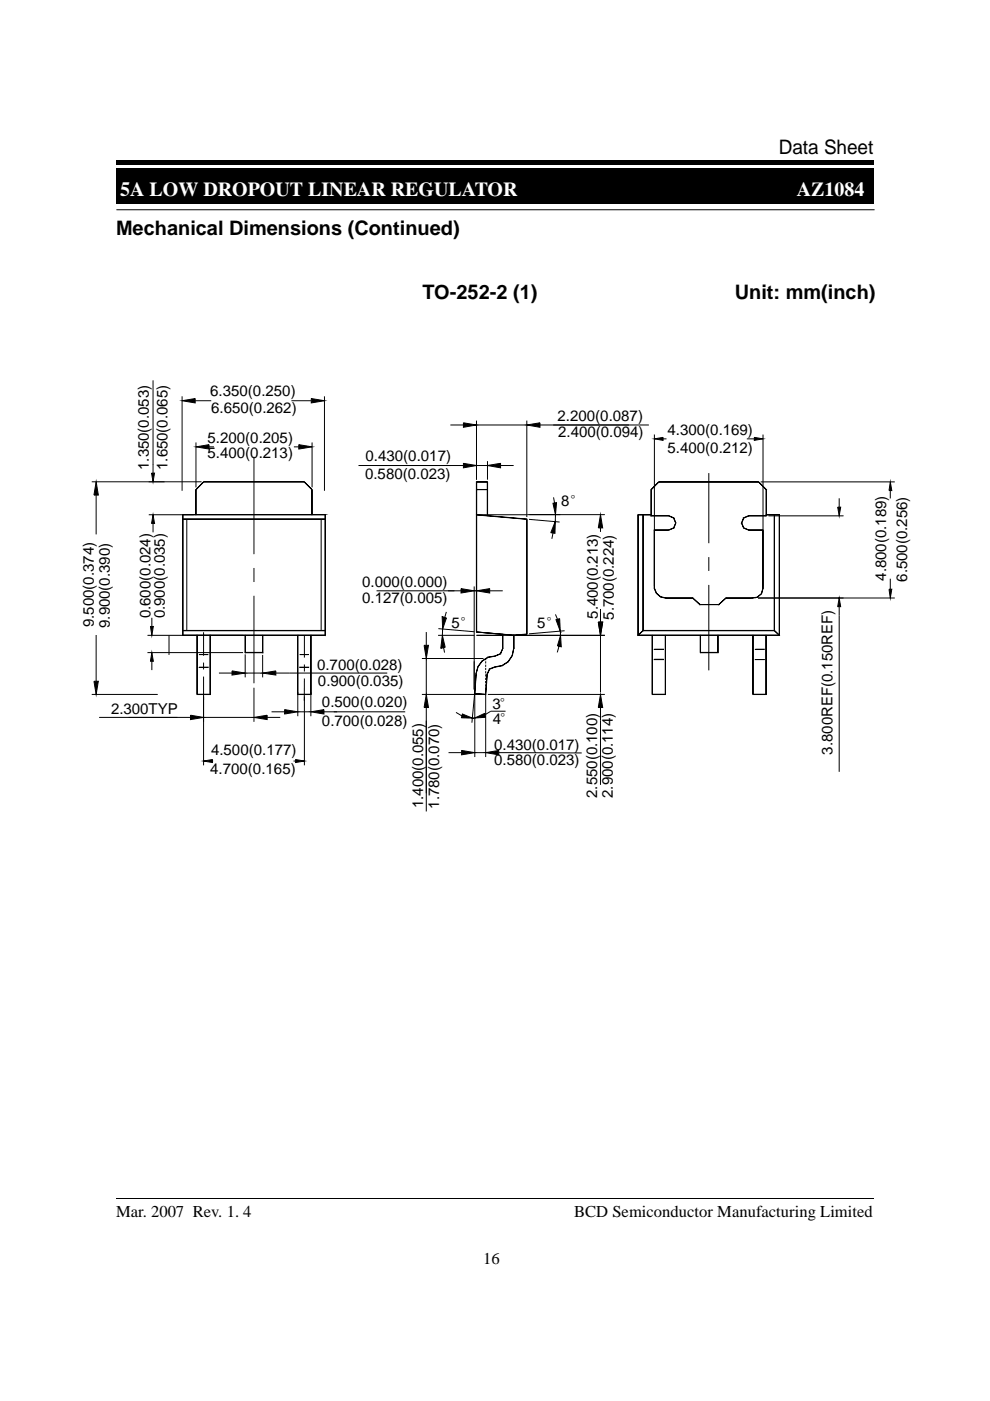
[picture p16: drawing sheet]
<svg xmlns="http://www.w3.org/2000/svg" width="210mm" height="297mm" viewBox="0 0 210 297" stroke-linecap="round" stroke-linejoin="round" font-family="sans-serif">
<defs><g id="words">
<g font-size="4.2">
<text x="165.1" y="32.6">Data Sheet</text>
<text x="24.6" y="49.7">Mechanical Dimensions (Continued)</text>
<text x="89.6" y="63.3">TO-252-2 (1)</text>
<text x="155.8" y="63.3">Unit: mm(inch)</text>
</g>
<g font-size="4.2" fill="#fff">
<text x="25.5" y="41.6">5A LOW DROPOUT LINEAR REGULATOR</text>
<text x="169" y="41.6">AZ1084</text>
</g>
<g font-size="3.5">
<text x="24.6" y="258">Mar. 2007 Rev. 1. 4</text>
<text x="121.7" y="258">BCD Semiconductor Manufacturing Limited</text>
<text x="102.4" y="268.1">16</text>
</g>
<g font-size="3.2">
<text x="44.6" y="84">6.350(0.250)</text>
<text x="44.8" y="87.6">6.650(0.262)</text>
<text x="118.2" y="89.3">2.200(0.087)</text>
<text x="44" y="94">5.200(0.205)</text>
<text x="118.3" y="92.6">2.400(0.094)</text>
<text x="141.5" y="92.2">4.300(0.169)</text>
<text x="141.5" y="96">5.400(0.212)</text>
<text x="31.5" y="99.7" transform="rotate(-90 31.5 99.7)">1.350(0.053)</text>
<text x="35.5" y="99.7" transform="rotate(-90 35.5 99.7)">1.650(0.065)</text>
<text x="44" y="97.2">5.400(0.213)</text>
<text x="77.4" y="101.6">0.580(0.023)</text>
<text x="77.5" y="97.7">0.430(0.017)</text>
<text x="119" y="107.2" transform="rotate(-1 119 107.2)">8°</text>
<text x="76.8" y="124.5">0.000(0.000)</text>
<text x="187.9" y="123.1" transform="rotate(-90 187.9 123.1)">4.800(0.189)</text>
<text x="192.4" y="123.3" transform="rotate(-90 192.4 123.3)">6.500(0.256)</text>
<text x="31.9" y="131.1" transform="rotate(-90 31.9 131.1)">0.600(0.024)</text>
<text x="34.9" y="131.1" transform="rotate(-90 34.9 131.1)">0.900(0.035)</text>
<text x="76.8" y="127.9">0.127(0.005)</text>
<text x="126.7" y="131.2" transform="rotate(-90 126.7 131.2)">5.400(0.213)</text>
<text x="130.1" y="131.4" transform="rotate(-90 130.1 131.4)">5.700(0.224)</text>
<text x="19.9" y="132.9" transform="rotate(-90 19.9 132.9)">9.500(0.374)</text>
<text x="23.3" y="133.1" transform="rotate(-90 23.3 133.1)">9.900(0.390)</text>
<text x="95.7" y="133.1">5°</text>
<text x="113.9" y="133.1">5°</text>
<text x="67.2" y="142">0.700(0.028)</text>
<text x="67.4" y="145.4">0.900(0.035)</text>
<text x="68.3" y="150">0.500(0.020)</text>
<text x="23.5" y="151.4">2.300TYP</text>
<text x="68.3" y="154">0.700(0.028)</text>
<text x="104.4" y="150.3">3°</text>
<text x="104.5" y="153.5">4°</text>
<text x="44.8" y="160.2">4.500(0.177)</text>
<text x="104.8" y="158.9">0.430(0.017)</text>
<text x="176.5" y="160" transform="rotate(-90 176.5 160)">3.800REF(0.150REF)</text>
<text x="44.6" y="164.2">4.700(0.165)</text>
<text x="104.8" y="162.3">0.580(0.023)</text>
<text x="89.7" y="171.3" transform="rotate(-90 89.7 171.3)">1.400(0.055)</text>
<text x="93.1" y="171.4" transform="rotate(-90 93.1 171.4)">1.780(0.070)</text>
<text x="126.6" y="169.2" transform="rotate(-90 126.6 169.2)">2.550(0.100)</text>
<text x="130" y="169.2" transform="rotate(-90 130 169.2)">2.900(0.114)</text>
</g>
</g></defs>
<path d="M24.6 33.9h.5v.9h-.5zM25.1 33.9h160.2v.9h-160.2zM24.7 35.7h160.5v7.5h-160.5z" fill="#000"/>
<path d="M24.7 43.2h160.5M24.7 44.5h160.7M24.7 43.2v-7.5h160.5v7.5" fill="none" stroke="#000" stroke-width=".21"/>
<path d="M23.4 8h35.1v25.2h-35.1z" fill="#fff"/>
<path d="M24.7 254h160.5" fill="none" stroke="#000" stroke-width=".21"/>
<path d="M16.2 80.2h177.5v92.2h-177.5z" fill="#fff"/>
<g fill="none" stroke="#000" stroke-width=".21">
<path d="M32.4 80.6v19.7M38.6 85l2.8-.5v.9zM38.6 84v20.1M41.4 85h3.4M41.6 94.7l2.7-.4v.9zM41.6 93.8v9.5M44.3 94.7h1.1M53.8 96.8v20.7M61.8 85h4.2M62.3 94.7h1.1M63.4 94.3l2.8 .4-2.8 .5zM66 84.5l2.8 .5-2.8 .4z"/>
<path d="M66.2 93.8v9.5M68.8 84v20.1M76 98.7h22.3M95.5 90.1h2.8M98.3 98.2l2.7 .5-2.7 .5zM98.3 89.6l2.7 .5-2.7 .5zM101 89.2v12.5M101 90.1h10.7M101 98.7h2.4M103.3 98.7l2.8-.5v1zM103.4 97.8v3.9M106.1 98.7h2.8"/>
<path d="M111.7 90.1l2.8-.5v1zM111.7 89.2v20.4M114.5 90.1h23.1M138.7 93l1.9-.3v.7zM138.7 92.1v32.6M140.6 93h.7M158.3 93h1.6M159.9 92.7l1.9 .3-1.9 .4zM161.8 92.1v32.7M19.5 102.2h23.2M20.4 102.2l.4 2.8h-.9zM20.4 105v8.3"/>
<path d="M32.1 100.3h.7l-.4 1.9zM32.4 109.1l.4 1.9h-.7zM32.4 111v1.9M38.7 109.1l.1 25.6zM38.8 109.1h30.2zM38.8 110l30.1 .1zM38.8 110.1h30.1M38.8 109.1v25.6M39.6 110v23.7M41.5 103.8l.1 5.3zM41.5 103.8v5.3M43.2 102.2l-1.6 1.6z"/>
<path d="M43.2 102.2h21.3zM43.2 102.2h21.3M64.5 102.2l1.7 1.6zM66.1 103.8l.1 5.3zM66.1 103.8v5.3M68.1 110v23.7M68.9 109.1l.1 25.6zM69 109.1v25.6M69 109.1h-37.5M101 109.1l.1 24.9zM101 102.2l.1 6.9zM101 102.2h2.3z"/>
<path d="M101 103.8h2.3zM101 109.1l10.7 1zM101 109.1h10.7M101 103.8h2.4M103.3 102.2l.1 7.1zM103.3 102.2v7.1M103.4 102.2h-2.4v31.8M111.7 110.1v24.4zM111.7 110.1v24.4M111.8 109.1h16.4M112.2 110.1l6.5 .6M117.2 106.7l.8-.1-.2 2.5z"/>
<path d="M117.4 105.5l.3 1.8M117.7 110.6v2.5l-.9-.2zM117.8 109.1l-.1 1.5-.7 3.6M127.3 109.1l.5 2.8h-.9zM127.3 111.9v.9M135.3 109.1v25.6zM135.3 109.1l2.7 .1zM135.3 109.1v25.6h29.9M136.3 109.1l.1 24.6zM136.3 109.1v24.6M138 103.8l.1 5.3zM138 109.1v.3z"/>
<path d="M138 109.4h3.8M138.1 103.8v5.3h-2.8M138.1 109.3l3.7 .1zM138.7 112.4l.1 12.3zM138.7 112.4h3.1zM138.7 112.4h3.1M139.7 102.2l-1.7 1.6zM139.7 102.2h21.1zM141.8 112.4l1.1-.4zM141.8 109.3l1.1 .5zM142.8 109.8l.5 1.1zM143.3 110.9l-.5 1z"/>
<path d="M150.3 100.3v14.9M150.3 118.1v3M157.2 110.9l.5 1zM157.6 109.8l1.1-.5zM157.6 109.8l-.4 1.1zM157.6 112l1.1 .4zM158.7 112.4h3.1zM158.7 109.3l3.8 .1zM158.7 112.4h3.1M160.8 102.2l1.7 1.6zM160.8 102.2h-21.1M161.3 102.2h28.4"/>
<path d="M161.7 112.4l.1 12.4zM162.4 103.8l.1 5.6zM162.5 109.1l2.7 .1zM162.5 109.1h2.7M162.5 103.8v5.6h-3.8M162.9 109.4h16M164.1 109.1l.1 24.6zM164.2 109.1v24.6M165.2 109.1l.1 25.6zM165.2 109.1v25.6M177.6 107.5h.6l-.3 1.9zM177.9 105.6v1.9"/>
<path d="M188.8 102.2l.3 1.8h-.6zM188.8 104v1.7M20.4 134.6v9.8M31.3 138.4h20.2M31.9 132.8h.6l-.3 1.9zM32.2 138.4l.3 1.8h-.6zM32.2 131v1.8M35.8 134.7v4.2M38.8 134.7h30.2zM38.8 133.7h30.1zM38.8 133.7h30.1M41.8 134.7v12.5z"/>
<path d="M41.8 134.7v12.5M42.3 138.8h1.8zM43.2 134v5M44.5 134.7l.1 12.5zM44.6 134.7v12.5h-2.8M52 134.7v3.7zM52 138.3l3.7 .1zM52 138.7v4.9M52 138.3h.1M52 134.7v3.7M53.8 120.4v3M53.8 126.3v18.6"/>
<path d="M55.7 134.7v3.7zM55.7 138.9v4.7M55.7 138.4h-3.7M55.7 138.4h.1M55.7 134.7v3.7M63.1 134.7l.1 12.5zM63.1 134.7v17.1M63.6 138.8h1.8zM64.5 134.7v4.7M65.9 134.7l.1 12.5zM65.9 134.7v17.1M69 134.7h-37.7"/>
<path d="M79.8 125.3h17.9M89.5 139.6h13M89.9 136.8h.9l-.4 2.8zM90.4 134v2.8M90.4 139.4v8.1M92.9 134.7h7.7M92.9 133.3l7.7 .6M93.7 130.7l1 .3-.8 2.3zM93.8 134.7l.6 2.5-.9 .3zM93.9 133.3l-.1 1.4M93.9 136.5l.4 1.9M94.6 129.7l-.5 1.8"/>
<path d="M97.7 124.8l2.8 .5-2.8 .4zM100.5 125.3h.5M100.5 124.3v21.9M101 134l7.9 .7zM101 125.3l2.8-.5v.9zM101 134.7h27.2M101 134l7.9 .7M103 139.6v.4M103.5 139.3l1.4-.2zM103.8 125.3h2.8M104.9 139.1l1.2-.5zM106.6 134.5v3z"/>
<path d="M106.6 137.5l-.5 1.1zM106.6 134.5v3M108.6 139l-.8 1.3zM108.9 134.7l2.8-.3zM108.9 134.7v2.8zM108.9 137.5l-.3 1.5zM108.9 134.7v2.8M111.7 134.5h.1M117.8 130.3l.7 1.7M117.9 131.4l.8-.2 .1 2.6zM118.7 136.5l-.5 1.8M118.8 133.8l.1 .9"/>
<path d="M118.8 134.1h.1M118.9 134.7l.1 2.4-.8-.2zM119.7 133.7l-7.5 .7M126.9 131.9h.9l-.5 2.8zM127.3 129.1v2.8M127.3 134.7v12.1M135.3 134.7l1.1-1zM135.3 134.7h29.9zM136.3 133.7h27.9zM136.3 133.7h27.9M138.3 134.7v12.5zM138.3 134.7v12.5"/>
<path d="M138.7 139.8h2zM138.7 139.8h2M138.7 124.7l.5 1.1zM138.7 137.6l2 .1zM139.1 125.8l1 .7zM140 126.6l1.2 .2zM141.1 134.7v12.5zM141.1 134.7v12.5h-2.8M141.2 126.8h5.7zM141.2 126.8h5.7M146.9 126.8l1.5 1.4zM148.4 128.2h4z"/>
<path d="M148.4 128.2h4M148.5 134.7v3.7zM148.5 134.7v3.7M148.5 138.3l3.7 .1zM150.3 124v18.1M152.2 134.7l.1 3.7zM152.2 134.7v3.7h-3.7M152.4 128.2l1.5-1.4zM153.8 126.8h5.6zM153.8 126.8h5.6M159.4 126.8l1.1-.1zM159.6 134.7l.1 12.5z"/>
<path d="M159.6 134.7l.1 12.5h2.7M160.1 139.8h2zM160.1 137.6l1.9 .1zM160.3 126.8h.1M160.5 126.6l.9-.7zM160.7 126.8h29M161.7 124.8l-.2 1.1zM162.4 134.7l.1 12.5zM162.4 134.7v12.5M164.1 133.7l1.2 1zM177.9 126.8l.3 1.8h-.6zM177.9 128.7v34.9"/>
<path d="M188.5 124.9h.6l-.3 1.9zM188.8 122.7v2.2M19.5 147.2h13.9M19.9 144.4h.9l-.4 2.8zM21 152.1h19.4M32.2 140.2v1.9M40.4 151.6l2.8 .5-2.8 .5zM41.8 147.2l2.8 .1zM42.2 141.5h1.9zM43.2 152.1h10.6M43.2 140.5v1.4M43.2 143.4v18.9"/>
<path d="M46.4 142.7h2.8M49.2 142.2l2.8 .5-2.8 .4zM52 142.7h3.7M53.8 152.1l2.8-.5v1zM53.8 145.8v7.2M55.7 142.7l2.8-.5v.9zM56.6 152.1h2.8M57.6 150.9h2.7M58.5 142.7h23.6M60.3 150.5l2.8 .4-2.8 .5zM63.1 147.2l2.8 .1zM63.1 147.2h2.8"/>
<path d="M63.1 150.9h2.8M63.6 141.5h1.9zM64.5 140.9v1.5M64.5 147.7v14.6M64.5 143.8v4.8M65.9 150.9l2.8-.4v.9zM68.7 150.9h17.2M89.5 147.2h13M90.4 147.2l.4 2.8h-.9zM90.4 150v22M95.1 159.6h2.8M96.7 151l1.1 .7 1.3 .3"/>
<path d="M97.9 159.1l2.8 .5-2.8 .4zM98 151.4l2.2 .9-2.4-.1zM100.6 147.1l2.4 .2zM100.6 147.1h2.4M100.6 147.2h2.4M100.7 147.2v13.3M100.7 159.6h2.3M100.7 146.7l-.6 6.5M100.7 152.2l2.1-1 .1 .9zM100.9 142.8l-.3 4.3zM101.3 141.3l-.4 1.5zM102.2 140.1l1.3-.7z"/>
<path d="M102.2 140.1l-.9 1.2zM103 159.6l2.7-.5v.9zM103 140.2v.5M103 140.9v.5M103 141.6v.5M103 142.3v.5M103 143v.4M103 143.7v.5M103 144.4v.5M103 145.1v.4M103 145.8v.5M103 146.5v.4"/>
<path d="M103 147.3v13.2M103.3 143l-.4 4.2zM103.4 147.2h24.8M103.8 141.8l1.1-.4zM103.8 141.8l-.5 1.2zM104.9 141.4l1.6-.2zM105.7 159.6h17.6M106.4 141.1l1.4-.8zM107.2 150.8h-3.1l-1.8 1.1-2.1 .4M127.3 147.2l.5 2.8h-.9zM127.3 150v16.4M138.3 147.2l2.8 .1z"/>
<path d="M159.7 147.2l2.7 .1zM43.2 161.4l1.8-.4v.7zM45 161.4h.2M62.2 161.4h.5M62.7 161l1.8 .4-1.8 .3z"/>
</g>
<g fill="#000">
<path d="M38.6 85l2.8-.5v.9zM41.6 94.7l2.7-.4v.9zM63.4 94.3l2.8 .4-2.8 .5zM66 84.5l2.8 .5-2.8 .4zM98.3 98.2l2.7 .5-2.7 .5zM98.3 89.6l2.7 .5-2.7 .5zM103.4 98.7l2.7-.5v1zM111.7 90.1l2.8-.5v1zM138.7 93l1.9-.3v.7zM159.9 92.7l1.9 .3-1.9 .4zM20.4 102.2l.4 2.8h-.9zM32.1 100.3h.7l-.4 1.9z"/>
<path d="M32.4 109.1l.4 1.9h-.7zM43.2 102.2l-1.6 1.6zM64.5 102.2l1.7 1.6zM101 109.1l10.7 .9zM101 109.2l10.7 .9zM117.7 110.6v2.5l-.9-.1zM117.2 106.7l.8-.1-.2 2.5zM127.3 109.1l.5 2.8h-.9zM139.7 102.2l-1.7 1.6zM138 109.1v.3zM139.7 102.2l-1.6 1.6zM138 109.1l.1 .2z"/>
<path d="M141.8 112.4l1.1-.4zM143.3 110.9l-.5 1zM141.8 109.3l1 .5zM141.8 109.3l1.1 .5zM142.8 109.8l.5 1.1zM142.9 109.8l.4 1.1zM157.2 110.9l.4 1.1zM157.3 110.9l.4 1zM157.6 109.8l-.4 1.1zM157.6 112l1.1 .4zM157.7 109.8l-.5 1.1zM157.7 111.9l1 .5z"/>
<path d="M157.6 109.8l1.1-.5zM157.6 109.8l1.1-.4zM160.8 102.2l1.7 1.6zM177.6 107.5h.6l-.3 1.9zM188.8 102.2l.3 1.8h-.6zM31.9 132.8h.6l-.3 1.9zM42.3 138.8h1.8zM63.6 138.8h1.8zM89.9 136.8h.9l-.4 2.8zM93.8 134.7l.6 2.5-.9 .3zM93.7 130.7l1 .3-.8 2.3zM97.7 124.8l2.8 .5-2.8 .4z"/>
<path d="M101 134l7.9 .7zM102.2 140.1l1.3-.7zM101 125.3l2.8-.5v.9zM104.9 139.1l1.2-.5zM103.5 139.3l1.4-.2zM106.6 137.5l-.5 1.1zM108.9 137.5l-.3 1.5zM118.9 134.7l.1 2.4-.8-.2zM117.9 131.4l.8-.2 .1 2.6zM126.9 131.9h.9l-.5 2.8zM135.3 134.7l1-1zM135.3 134.7l1.1-1z"/>
<path d="M138.7 124.7l.4 1.1zM138.7 137.6h2zM138.7 137.7l2-.1zM138.8 124.7l.4 1.1zM139.1 125.8l.9 .8zM139.2 125.8l.8 .8zM140.1 126.5l1.1 .3zM146.9 126.8l1.5 1.4zM152.4 128.2l1.5-1.4zM159.4 126.8l1.1-.1zM160.1 139.8h2zM160.1 137.6h1.9z"/>
<path d="M160.1 137.7l1.9-.1zM160.5 126.6l.9-.7zM160.5 126.6l1-.7zM161.7 124.8l-.3 1.1zM161.8 124.8l-.3 1.1zM164.1 133.7l1.2 1zM177.9 126.8l.3 1.9h-.6zM188.5 124.9h.6l-.3 1.9zM19.9 144.4h.9l-.4 2.8zM32.2 138.4l.3 1.8h-.6zM40.4 151.6l2.8 .5-2.8 .5zM42.2 141.5h1.9z"/>
<path d="M49.2 142.2l2.8 .5-2.8 .4zM53.8 152.1l2.8-.5v1zM55.7 142.7l2.8-.5v.9zM60.3 150.5l2.8 .4-2.8 .5zM63.6 141.5h1.9zM65.9 150.9l2.8-.4v.9zM90.4 147.2l.4 2.8h-.9zM98 151.4l2.2 .9-2.4-.1zM97.9 159.1l2.8 .5-2.8 .4zM101.3 141.3l-.4 1.5zM101.4 141.4l-.5 1.4zM102.2 140.1l-.9 1.2z"/>
<path d="M102.3 140.2l-1 1.1zM100.7 152.2l2.1-1 .1 .9zM103.8 141.8l-.5 1.2zM103.8 141.9l-.5 1.1zM104.9 141.4l1.6-.2zM103.8 141.8l1.1-.4zM103.8 141.8l1.1-.3zM103 159.6l2.7-.5v.9zM106.4 141.1l1.4-.8zM108.6 139l-.9 1.3zM108.6 139l-.8 1.3zM127.3 147.2l.5 2.8h-.9z"/>
<path d="M43.2 161.4l1.8-.4v.7zM62.7 161l1.8 .4-1.8 .3z"/>
</g>
<path d="M108.9 134.6h2.8M100.8 142.8v4.2" fill="none" stroke="#000" stroke-width=".28"/>
<path d="M100.8 142.8v4.3M103.1 143v4.2M103.2 143v4.2" fill="none" stroke="#000" stroke-width=".32"/>
<use href="#words"/>
</svg>
